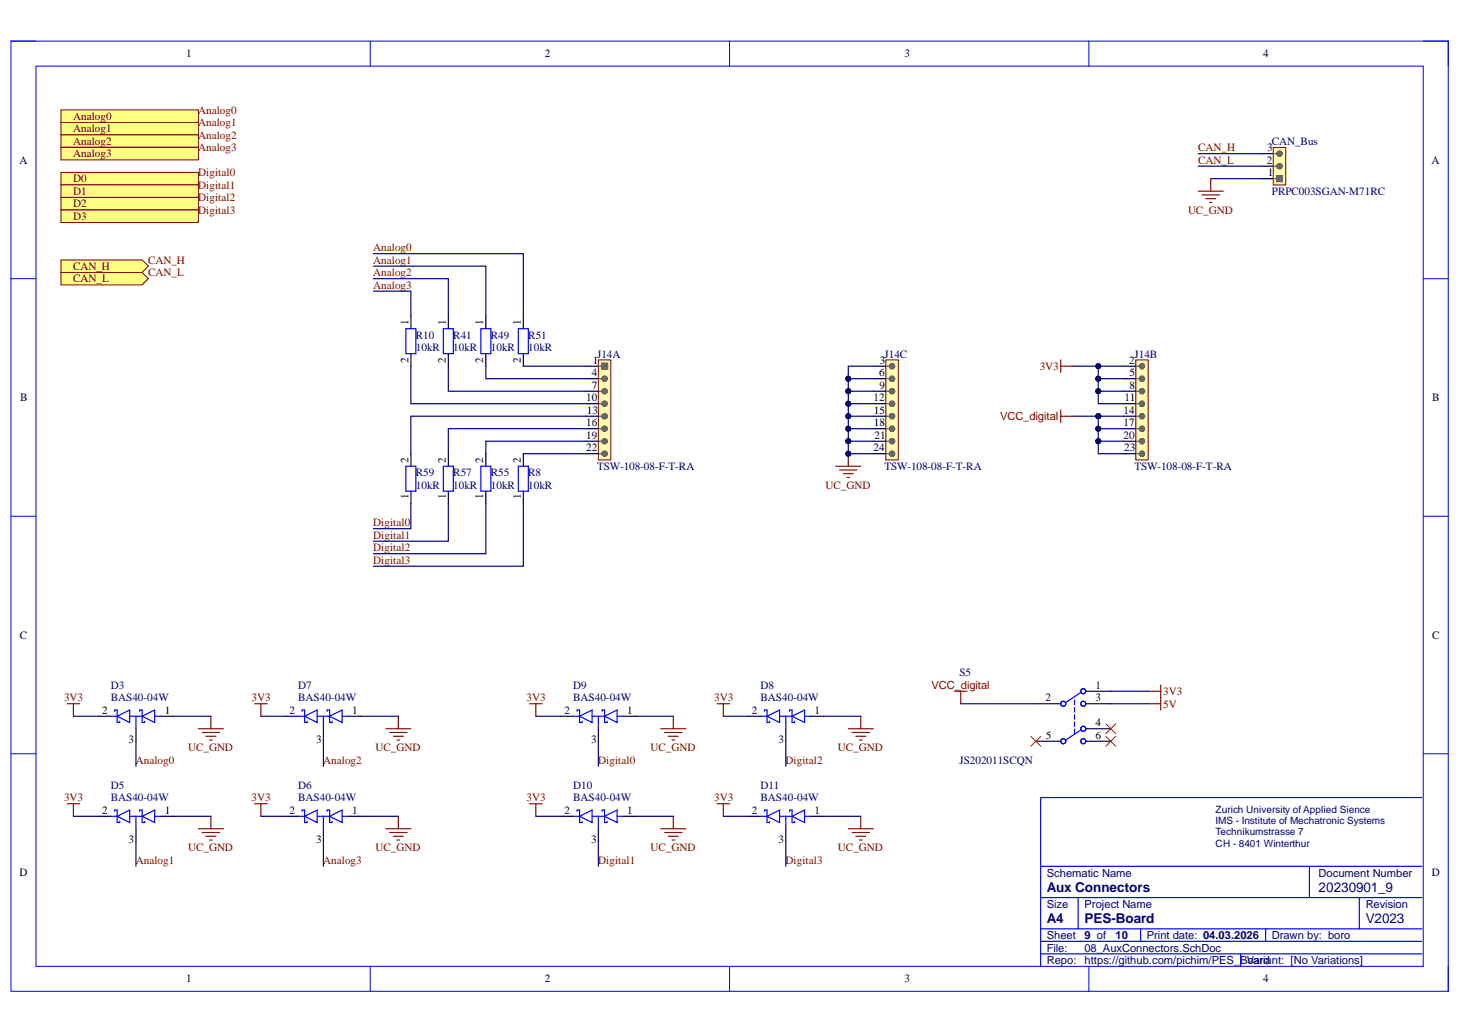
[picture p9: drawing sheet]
<svg xmlns="http://www.w3.org/2000/svg" width="420mm" height="297mm" viewBox="0 0 420 297" stroke-linecap="round" stroke-linejoin="round" font-family="sans-serif">
<defs><g id="words">
<g font-size="3.9" fill="#000080">
<text x="301" y="256.4">Aux Connectors</text>
<text x="379.1" y="256.4">20230901_9</text>
<text x="301" y="265.5">A4</text>
<text x="311.8" y="265.3">PES-Board</text>
<text x="392.7" y="265.3">V2023</text>
</g>
<g font-size="3.2">
<text x="53.5" y="16.5">1</text>
<text x="156.6" y="16.5">2</text>
<text x="260.1" y="16.5">3</text>
<text x="363.2" y="16.5">4</text>
<text x="5.6" y="47">A</text>
<text x="364.3" y="47">2</text>
<text x="364.3" y="43.5">3</text>
<text x="411.6" y="47">A</text>
<text x="364.5" y="50.7">1</text>
<text x="117.5" y="93.4" transform="rotate(-90 117.5 93.4)">1</text>
<text x="128.2" y="93.4" transform="rotate(-90 128.2 93.4)">1</text>
<text x="139" y="93.4" transform="rotate(-90 139 93.4)">1</text>
<text x="149.8" y="93.4" transform="rotate(-90 149.8 93.4)">1</text>
<text x="117.5" y="104.2" transform="rotate(-90 117.5 104.2)">2</text>
<text x="128.2" y="104.2" transform="rotate(-90 128.2 104.2)">2</text>
<text x="139" y="104.2" transform="rotate(-90 139 104.2)">2</text>
<text x="149.8" y="104.2" transform="rotate(-90 149.8 104.2)">2</text>
<text x="170.4" y="104.6">1</text>
<text x="253" y="104.6">3</text>
<text x="324.7" y="104.6">2</text>
<text x="170.2" y="108.2">4</text>
<text x="170.2" y="111.8">7</text>
<text x="252.8" y="108.2">6</text>
<text x="252.9" y="111.8">9</text>
<text x="324.8" y="108.2">5</text>
<text x="324.8" y="111.8">8</text>
<text x="5.8" y="115.4">B</text>
<text x="168.6" y="115.4">10</text>
<text x="168.7" y="119">13</text>
<text x="251.2" y="115.4">12</text>
<text x="251.3" y="119">15</text>
<text x="323.1" y="119">14</text>
<text x="323.3" y="115.4">11</text>
<text x="411.8" y="115.4">B</text>
<text x="168.6" y="122.6">16</text>
<text x="251.3" y="122.6">18</text>
<text x="323.1" y="122.6">17</text>
<text x="168.6" y="126.2">19</text>
<text x="168.6" y="129.8">22</text>
<text x="251.2" y="129.8">24</text>
<text x="251.4" y="126.2">21</text>
<text x="323.1" y="126.2">20</text>
<text x="323.2" y="129.8">23</text>
<text x="117.5" y="133" transform="rotate(-90 117.5 133)">2</text>
<text x="128.2" y="133" transform="rotate(-90 128.2 133)">2</text>
<text x="139" y="133" transform="rotate(-90 139 133)">2</text>
<text x="149.8" y="133" transform="rotate(-90 149.8 133)">2</text>
<text x="117.5" y="143.6" transform="rotate(-90 117.5 143.6)">1</text>
<text x="128.2" y="143.6" transform="rotate(-90 128.2 143.6)">1</text>
<text x="139" y="143.6" transform="rotate(-90 139 143.6)">1</text>
<text x="149.8" y="143.6" transform="rotate(-90 149.8 143.6)">1</text>
<text x="5.7" y="183.7">C</text>
<text x="411.8" y="183.7">C</text>
<text x="300.7" y="201.6">2</text>
<text x="315" y="201.6">3</text>
<text x="315" y="198.1">1</text>
<text x="29.3" y="205.3">2</text>
<text x="47.4" y="205.3">1</text>
<text x="83.2" y="205.3">2</text>
<text x="101.2" y="205.3">1</text>
<text x="162.3" y="205.3">2</text>
<text x="180.3" y="205.3">1</text>
<text x="216.2" y="205.3">2</text>
<text x="234.2" y="205.3">1</text>
<text x="315" y="208.8">4</text>
<text x="37" y="213.6">3</text>
<text x="90.9" y="213.6">3</text>
<text x="170" y="213.6">3</text>
<text x="223.9" y="213.6">3</text>
<text x="300.7" y="212.5">5</text>
<text x="315" y="212.5">6</text>
<text x="29.3" y="234">2</text>
<text x="47.4" y="234">1</text>
<text x="83.2" y="234">2</text>
<text x="101.2" y="234">1</text>
<text x="162.3" y="234">2</text>
<text x="180.3" y="234">1</text>
<text x="216.2" y="234">2</text>
<text x="234.2" y="234">1</text>
<text x="37" y="242.3">3</text>
<text x="90.9" y="242.3">3</text>
<text x="170" y="242.3">3</text>
<text x="223.9" y="242.3">3</text>
<text x="5.6" y="252">D</text>
<text x="411.7" y="252">D</text>
<text x="53.5" y="282.5">1</text>
<text x="156.6" y="282.5">2</text>
<text x="260.1" y="282.5">3</text>
<text x="363.2" y="282.5">4</text>
</g>
<g font-size="3.2" fill="#800000">
<text x="21.1" y="34.5">Analog0</text>
<text x="57" y="32.7">Analog0</text>
<text x="21.1" y="38.1">Analog1</text>
<text x="21.1" y="41.7">Analog2</text>
<text x="57" y="36.3">Analog1</text>
<text x="57" y="39.9">Analog2</text>
<text x="21.1" y="45.3">Analog3</text>
<text x="57" y="43.5">Analog3</text>
<text x="344.6" y="43.5">CAN_H</text>
<text x="344.6" y="47">CAN_L</text>
<text x="21.1" y="52.5">D0</text>
<text x="57" y="50.7">Digital0</text>
<text x="21.1" y="56.1">D1</text>
<text x="21.1" y="59.7">D2</text>
<text x="57" y="54.2">Digital1</text>
<text x="57" y="57.9">Digital2</text>
<text x="21.1" y="63.3">D3</text>
<text x="57" y="61.4">Digital3</text>
<text x="341.6" y="61.4">UC_GND</text>
<text x="21.1" y="77.7">CAN_H</text>
<text x="42.6" y="75.8">CAN_H</text>
<text x="107.3" y="72.3">Analog0</text>
<text x="107.3" y="75.8">Analog1</text>
<text x="21.1" y="81.2">CAN_L</text>
<text x="42.6" y="79.4">CAN_L</text>
<text x="107.3" y="79.4">Analog2</text>
<text x="107.3" y="83">Analog3</text>
<text x="299" y="106.4">3V3</text>
<text x="287.6" y="120.8">VCC_digital</text>
<text x="237.4" y="140.5">UC_GND</text>
<text x="107.3" y="151.4">Digital0</text>
<text x="107.3" y="154.9">Digital1</text>
<text x="107.3" y="158.6">Digital2</text>
<text x="107.3" y="162.1">Digital3</text>
<text x="18.4" y="201.6">3V3</text>
<text x="72.3" y="201.6">3V3</text>
<text x="151.4" y="201.6">3V3</text>
<text x="205.3" y="201.6">3V3</text>
<text x="267.8" y="198.1">VCC_digital</text>
<text x="334.5" y="203.5">5V</text>
<text x="334.5" y="199.8">3V3</text>
<text x="39.1" y="219.6">Analog0</text>
<text x="54.1" y="216">UC_GND</text>
<text x="92.9" y="219.6">Analog2</text>
<text x="108" y="216">UC_GND</text>
<text x="172" y="219.6">Digital0</text>
<text x="187.1" y="216">UC_GND</text>
<text x="225.9" y="219.6">Digital2</text>
<text x="241" y="216">UC_GND</text>
<text x="18.4" y="230.4">3V3</text>
<text x="72.3" y="230.4">3V3</text>
<text x="151.4" y="230.4">3V3</text>
<text x="205.3" y="230.4">3V3</text>
<text x="54.1" y="244.8">UC_GND</text>
<text x="108" y="244.8">UC_GND</text>
<text x="187.1" y="244.8">UC_GND</text>
<text x="241" y="244.8">UC_GND</text>
<text x="39.1" y="248.4">Analog1</text>
<text x="92.9" y="248.4">Analog3</text>
<text x="172" y="248.4">Digital1</text>
<text x="225.9" y="248.4">Digital3</text>
</g>
<g font-size="3.2" fill="#000080">
<text x="365.7" y="41.7">CAN_Bus</text>
<text x="365.7" y="56.1">PRPC003SGAN-M71RC</text>
<text x="119.6" y="97.4">R10</text>
<text x="119.6" y="101">10kR</text>
<text x="130.3" y="97.4">R41</text>
<text x="130.3" y="101">10kR</text>
<text x="141.2" y="97.4">R49</text>
<text x="141.2" y="101">10kR</text>
<text x="151.9" y="97.4">R51</text>
<text x="151.9" y="101">10kR</text>
<text x="171.7" y="102.8">J14A</text>
<text x="254.3" y="102.8">J14C</text>
<text x="326.2" y="102.8">J14B</text>
<text x="119.6" y="137">R59</text>
<text x="130.3" y="137">R57</text>
<text x="141.2" y="137">R55</text>
<text x="151.9" y="137">R8</text>
<text x="171.7" y="135.1">TSW-108-08-F-T-RA</text>
<text x="254.3" y="135.1">TSW-108-08-F-T-RA</text>
<text x="326.2" y="135.1">TSW-108-08-F-T-RA</text>
<text x="119.6" y="140.5">10kR</text>
<text x="130.3" y="140.5">10kR</text>
<text x="141.2" y="140.5">10kR</text>
<text x="151.9" y="140.5">10kR</text>
<text x="275.9" y="194.4">S5</text>
<text x="31.9" y="198.1">D3</text>
<text x="31.9" y="201.6">BAS40-04W</text>
<text x="85.8" y="198.1">D7</text>
<text x="85.8" y="201.6">BAS40-04W</text>
<text x="164.8" y="198.1">D9</text>
<text x="164.8" y="201.6">BAS40-04W</text>
<text x="218.7" y="198.1">D8</text>
<text x="218.7" y="201.6">BAS40-04W</text>
<text x="275.9" y="219.6">JS202011SCQN</text>
<text x="31.9" y="226.8">D5</text>
<text x="85.8" y="226.8">D6</text>
<text x="164.8" y="226.8">D10</text>
<text x="218.7" y="226.8">D11</text>
<text x="31.9" y="230.4">BAS40-04W</text>
<text x="85.8" y="230.4">BAS40-04W</text>
<text x="164.8" y="230.4">BAS40-04W</text>
<text x="218.7" y="230.4">BAS40-04W</text>
<text x="301" y="252">Schematic Name</text>
<text x="379.1" y="252">Document Number</text>
<text x="301" y="261">Size</text>
<text x="311.8" y="261">Project Name</text>
<text x="392.7" y="261">Revision</text>
<text x="301" y="270">Sheet</text>
<text x="311.8" y="270">9 of</text>
<text x="320.8" y="270">10</text>
<text x="329.8" y="270">Print date: 04.03.2026</text>
<text x="365.7" y="270">Drawn by: boro</text>
<text x="301" y="273.6">File:</text>
<text x="311.8" y="273.6">08_AuxConnectors.SchDoc</text>
<text x="301" y="277.2">Repo:</text>
<text x="311.8" y="277.2">https://github.com/pichim/PES_Board</text>
<text x="358.5" y="277.2">Variant: [No Variations]</text>
</g>
<g font-size="2.9" fill="#000080">
<text x="349.5" y="233.8">Zurich University of Applied Sience</text>
<text x="349.5" y="237">IMS - Institute of Mechatronic Systems</text>
<text x="349.5" y="240.2">Technikumstrasse 7</text>
<text x="349.5" y="243.4">CH - 8401 Winterthur</text>
</g>
</g></defs>
<path d="M3.2 11.8h413.2v273.2h-413.2z" fill="none" stroke="#00f" stroke-width=".29"/>
<path d="M10.3 19h398.9v258.9h-398.9z" fill-rule="evenodd" fill="#fff"/>
<g fill="none" stroke="#00f" stroke-width=".29">
<path d="M3.1 11.8h7.2M10.3 19h398.9v258.9h-398.9zM106.5 11.8v7.2M209.8 11.8v7.2M313.1 11.8v7.2M409.2 11.8h7.2v7.2M3.1 80.1h7.2M409.2 80.1h7.2M3.1 148.4h7.2M409.2 148.4h7.2M3.1 216.7h7.2M409.2 216.7h7.2"/>
<path d="M106.5 277.9v7.1M209.8 277.9v7.1M313.1 277.9v7.1M416.4 277.9v7.1"/>
</g>
<path d="M408.8 229.3h-109.6v48.6M299.2 258.1h109.6M299.2 249.1h109.6M310 258.1v9M376.5 249.1v9M390.9 258.1v9M299.2 270.7h109.6M299.2 267.1h109.6M299.2 274.3h109.6M328 267.1v3.6M356.7 274.3v3.6M363.9 267.1v3.6" fill="none" stroke="#00f" stroke-width=".34"/>
<path d="M17.5 35.2h39.5v3.6h-39.5z" fill-rule="evenodd" fill="#ffff80"/>
<path d="M17.5 35.2h39.5v3.6h-39.5z" fill="none" stroke="#800000" stroke-width=".29"/>
<path d="M17.5 38.8h39.5v3.6h-39.5z" fill-rule="evenodd" fill="#ffff80"/>
<path d="M17.5 38.8h39.5v3.6h-39.5z" fill="none" stroke="#800000" stroke-width=".29"/>
<path d="M17.5 42.4h39.5v3.6h-39.5z" fill-rule="evenodd" fill="#ffff80"/>
<path d="M17.5 42.4h39.5v3.6h-39.5z" fill="none" stroke="#800000" stroke-width=".29"/>
<path d="M17.5 31.6h39.5v3.6h-39.5z" fill-rule="evenodd" fill="#ffff80"/>
<path d="M17.5 31.6h39.5v3.6h-39.5z" fill="none" stroke="#800000" stroke-width=".29"/>
<path d="M17.5 49.6h39.5v3.6h-39.5z" fill-rule="evenodd" fill="#ffff80"/>
<path d="M17.5 49.6h39.5v3.6h-39.5z" fill="none" stroke="#800000" stroke-width=".29"/>
<path d="M17.5 53.2h39.5v3.6h-39.5z" fill-rule="evenodd" fill="#ffff80"/>
<path d="M17.5 53.2h39.5v3.6h-39.5z" fill="none" stroke="#800000" stroke-width=".29"/>
<path d="M17.5 56.8h39.5v3.6h-39.5z" fill-rule="evenodd" fill="#ffff80"/>
<path d="M17.5 56.8h39.5v3.6h-39.5z" fill="none" stroke="#800000" stroke-width=".29"/>
<g fill="none" stroke="#800000" stroke-width=".34">
<path d="M19.3 202.4h3.6M21.1 202.4v3.6M57 209.6h7.2M58.1 210.6h5.1M59.2 211.7h2.9M60.3 212.8h.7M60.6 206v3.6M73.2 202.4h3.6M75 202.4v3.6M111 209.6h7.1M112 210.6h5.1M113.1 211.7h2.9"/>
<path d="M114.2 212.8h.7M114.5 206v3.6M152.3 202.4h3.6M154.1 202.4v3.6M190 209.6h7.2M191.1 210.6h5M192.2 211.7h2.8M193.2 212.8h.8M193.6 206v3.6M206.2 202.4h3.6M208 202.4v3.6M243.9 209.6h7.2"/>
<path d="M245 210.6h5M246.1 211.7h2.8M247.1 212.8h.8M247.5 206v3.6M19.3 231.1h3.6M21.1 231.1v3.6M57 238.3h7.2M58.1 239.4h5.1M60.6 234.7v3.6M73.2 231.1h3.6M75 231.1v3.6M111 238.3h7.1"/>
<path d="M112 239.4h5.1M114.5 234.7v3.6M152.3 231.1h3.6M154.1 231.1v3.6M190 238.3h7.2M191.1 239.4h5M193.6 234.7v3.6M59.2 240.5h2.9M60.3 241.5h.7M113.1 240.5h2.9M114.2 241.5h.7M192.2 240.5h2.8"/>
<path d="M193.2 241.5h.8"/>
</g>
<g fill="none" stroke="#000" stroke-width=".34">
<path d="M118.1 90.9v3.6M128.9 90.9v3.6M139.7 90.9v3.6M150.5 90.9v3.6M118.1 101.7v3.6M128.9 101.7v3.6M139.7 101.7v3.6M150.5 101.7v3.6M118.1 130.5v3.6M128.9 130.5v3.6M139.7 130.5v3.6M118.1 141.2v3.6"/>
<path d="M128.9 141.2v3.6M139.7 141.2v3.6M28.3 206h3.6M39.1 209.6v3.6M46.3 206h3.6M82.2 206h3.6M93 209.6v3.6M100.2 206h3.6M161.3 206h3.6M172 209.6v3.6M179.2 206h3.6M215.2 206h3.6"/>
<path d="M226 209.6v3.6M233.1 206h3.6M28.3 234.7h3.6M39.1 238.3v3.6M46.3 234.7h3.6M82.2 234.7h3.6M93 238.3v3.6M100.2 234.7h3.6M161.3 234.7h3.6M172 238.3v3.6M179.2 234.7h3.6"/>
</g>
<g fill="none" stroke="#00f" stroke-width=".34">
<path d="M116.7 94.5h2.9v7.2h-2.9zM127.5 94.5h2.9v7.2h-2.9zM138.3 94.5h2.8v7.2h-2.8zM149 94.5h2.9v7.2h-2.9zM116.7 134.1h2.9v7.1h-2.9zM127.5 134.1h2.9v7.1h-2.9zM138.3 134.1h2.8v7.1h-2.8zM31.9 206h1.8M33 204.5v-.3h.7v3.6h.7v-.4M33.7 206l3.6-1.8v3.6zM37.3 206h3.6M39.1 206v3.6"/>
<path d="M40.2 204.5v-.3h.7v3.6h.7v-.4M40.9 206l3.6-1.8v3.6zM44.5 206h1.8M85.8 206h1.8M86.9 204.5v-.3h.7v3.6h.7v-.4M87.6 206l3.6-1.8v3.6zM91.2 206h3.6M93 206v3.6M94.1 204.5v-.3h.7v3.6h.7v-.4M94.8 206l3.6-1.8v3.6zM98.4 206h1.8M164.9 206h1.8"/>
<path d="M165.9 204.5v-.3h.8v3.6h.7v-.4M166.7 206l3.5-1.8v3.6zM170.2 206h3.6M172 206v3.6M173.1 204.5v-.3h.7v3.6h.8v-.4M173.8 206l3.6-1.8v3.6zM177.4 206h1.8M218.8 206h1.8M219.8 204.5v-.3h.8v3.6h.7v-.4M220.6 206l3.6-1.8v3.6zM224.2 206h3.5M226 206v3.6"/>
<path d="M227 204.5v-.3h.7v3.6h.8v-.4M227.7 206l3.6-1.8v3.6zM231.3 206h1.8M31.9 234.7h1.8M33 233.3v-.4h.7v3.6h.7v-.3M33.7 234.7l3.6-1.8v3.6zM37.3 234.7h3.6M39.1 234.7v3.6M40.2 233.3v-.4h.7v3.6h.7v-.3M40.9 234.7l3.6-1.8v3.6zM44.5 234.7h1.8M85.8 234.7h1.8"/>
<path d="M86.9 233.3v-.4h.7v3.6h.7v-.3M87.6 234.7l3.6-1.8v3.6zM91.2 234.7h3.6M93 234.7v3.6M94.1 233.3v-.4h.7v3.6h.7v-.3M94.8 234.7l3.6-1.8v3.6zM98.4 234.7h1.8M164.9 234.7h1.8M165.9 233.3v-.4h.8v3.6h.7v-.3M166.7 234.7l3.5-1.8v3.6zM170.2 234.7h3.6M172 234.7v3.6"/>
<path d="M173.1 233.3v-.4h.7v3.6h.8v-.3M173.8 234.7l3.6-1.8v3.6zM177.4 234.7h1.8"/>
</g>
<path d="M17.5 60.4h39.5v3.6h-39.5z" fill-rule="evenodd" fill="#ffff80"/>
<path d="M17.5 60.4h39.5v3.6h-39.5z" fill="none" stroke="#800000" stroke-width=".29"/>
<path d="M206.2 231.1h3.6M208 231.1v3.6M243.9 238.3h7.2M245 239.4h5M247.5 234.7v3.6M246.1 240.5h2.8M247.1 241.5h.8" fill="none" stroke="#800000" stroke-width=".34"/>
<path d="M150.5 130.5v3.6M150.5 141.2v3.6M215.2 234.7h3.6M226 238.3v3.6M233.1 234.7h3.6" fill="none" stroke="#000" stroke-width=".34"/>
<path d="M149 134.1h2.9v7.1h-2.9zM218.8 234.7h1.8M219.8 233.3v-.4h.8v3.6h.7v-.3M220.6 234.7l3.6-1.8v3.6zM224.2 234.7h3.5M226 234.7v3.6M227 233.3v-.4h.7v3.6h.8v-.3M227.7 234.7l3.6-1.8v3.6zM231.3 234.7h1.8" fill="none" stroke="#00f" stroke-width=".34"/>
<path d="M17.5 74.7h23.4l1.8 1.8-1.8 1.8h-23.4z" fill-rule="evenodd" fill="#ffff80"/>
<path d="M17.5 74.7h23.4l1.8 1.8-1.8 1.8h-23.4z" fill="none" stroke="#800000" stroke-width=".29"/>
<path d="M17.5 78.3h23.4l1.8 1.8-1.8 1.8h-23.4z" fill-rule="evenodd" fill="#ffff80"/>
<path d="M17.5 78.3h23.4l1.8 1.8-1.8 1.8h-23.4z" fill="none" stroke="#800000" stroke-width=".29"/>
<path d="M274.5 198.8h3.6M276.3 198.8v3.6M330.2 198.8h3.6M333.8 197v7.2M330.2 202.4h3.6" fill="none" stroke="#800000" stroke-width=".34"/>
<g fill="none" stroke="#00f" stroke-width=".34">
<path d="M310.8 199.1l-4.4 2.9M309 201.3v1.3M309 203.4v1.3M309 205.5v1.3M309 207.6v1.3M309 209.7v1.3M310.8 209.9l-4.4 2.9"/>
<circle cx="311.5" cy="198.8" r=".72"/>
<circle cx="305.7" cy="213.2" r=".72"/>
<circle cx="305.7" cy="202.4" r=".72"/>
<circle cx="311.5" cy="213.2" r=".72"/>
<circle cx="311.5" cy="209.6" r=".72"/>
<circle cx="311.5" cy="202.4" r=".72"/>
</g>
<path d="M312.2 198.8h7.2M297.8 202.4h7.2M297.8 213.2h7.2M312.2 202.4h7.2M312.2 209.6h7.2M312.2 213.2h7.2" fill="none" stroke="#000" stroke-width=".34"/>
<path d="M366.1 42.4h3.6v10.8h-3.6z" fill-rule="evenodd" fill="#ffffb0"/>
<path d="M366.1 42.4h3.6v10.8h-3.6z" fill="none" stroke="#800000" stroke-width=".29"/>
<path d="M362.5 51.4h3.6M362.5 47.8h3.6" fill="none" stroke="#000" stroke-width=".34"/>
<circle cx="367.9" cy="47.8" r=".36" fill="none" stroke="#666" stroke-width="1.1"/>
<path d="M367 50.5h1.8v1.8h-1.8z" fill-rule="evenodd" fill="#666"/>
<path d="M367 50.5h1.8v1.8h-1.8z" fill="none" stroke="#666" stroke-width=".29"/>
<path d="M366.1 51.4h1.1M366.1 47.8h1.1M366.1 44.2h1.1" fill="none" stroke="#666" stroke-width=".34"/>
<path d="M362.5 44.2h3.6" fill="none" stroke="#000" stroke-width=".34"/>
<circle cx="367.9" cy="44.2" r=".36" fill="none" stroke="#666" stroke-width="1.1"/>
<path d="M344.5 55h7.2M345.6 56.1h5M346.7 57.1h2.9M347.8 58.2h.7M348.1 51.4v3.6" fill="none" stroke="#800000" stroke-width=".34"/>
<path d="M296.4 211.7l2.9 2.9M299.3 211.7l-2.9 2.9M317.9 208.1l2.9 2.9M317.9 211.7l2.9 2.9M320.8 208.1l-2.9 2.9M320.8 211.7l-2.9 2.9" fill="none" stroke="#f00" stroke-width=".29"/>
<path d="M172 103.5h3.6v28.8h-3.6z" fill-rule="evenodd" fill="#ffffb0"/>
<path d="M172 103.5h3.6v28.8h-3.6z" fill="none" stroke="#800000" stroke-width=".29"/>
<path d="M168.4 105.3h3.6" fill="none" stroke="#000" stroke-width=".34"/>
<circle cx="173.8" cy="108.9" r=".36" fill="none" stroke="#666" stroke-width="1.1"/>
<path d="M172.9 104.4h1.8v1.8h-1.8z" fill-rule="evenodd" fill="#666"/>
<path d="M172.9 104.4h1.8v1.8h-1.8z" fill="none" stroke="#666" stroke-width=".29"/>
<path d="M172 105.3h1.1M172 108.9h1.1M172 112.5h1.1M172 116.1h1.1M172 119.7h1.1M172 123.3h1.1M172 126.9h1.1M172 130.5h1.1" fill="none" stroke="#666" stroke-width=".34"/>
<g fill="none" stroke="#666" stroke-width="1.1">
<circle cx="173.8" cy="116.1" r=".36"/>
<circle cx="173.8" cy="112.5" r=".36"/>
<circle cx="173.8" cy="119.7" r=".36"/>
<circle cx="173.8" cy="126.9" r=".36"/>
<circle cx="173.8" cy="123.3" r=".36"/>
<circle cx="173.8" cy="130.5" r=".36"/>
</g>
<path d="M168.4 108.9h3.6M168.4 112.5h3.6M168.4 116.1h3.6M168.4 119.7h3.6M168.4 123.3h3.6M168.4 126.9h3.6M168.4 130.5h3.6" fill="none" stroke="#000" stroke-width=".34"/>
<path d="M326.6 103.5h3.6v28.8h-3.6z" fill-rule="evenodd" fill="#ffffb0"/>
<path d="M326.6 103.5h3.6v28.8h-3.6z" fill="none" stroke="#800000" stroke-width=".29"/>
<g fill="none" stroke="#666" stroke-width="1.1">
<circle cx="328.4" cy="105.3" r=".36"/>
<circle cx="328.4" cy="108.9" r=".36"/>
<circle cx="328.4" cy="112.5" r=".36"/>
<circle cx="328.4" cy="119.7" r=".36"/>
<circle cx="328.4" cy="116.1" r=".36"/>
<circle cx="328.4" cy="130.5" r=".36"/>
<circle cx="328.4" cy="123.3" r=".36"/>
<circle cx="328.4" cy="126.9" r=".36"/>
</g>
<path d="M326.6 105.3h1M326.6 108.9h1M326.6 112.5h1M326.6 116.1h1M326.6 119.7h1M326.6 123.3h1M326.6 126.9h1M326.6 130.5h1" fill="none" stroke="#666" stroke-width=".34"/>
<path d="M323 105.3h3.6M323 108.9h3.6M323 112.5h3.6M323 116.1h3.6M323 119.7h3.6M323 123.3h3.6M323 126.9h3.6M323 130.5h3.6" fill="none" stroke="#000" stroke-width=".34"/>
<path d="M254.7 103.5h3.6v28.8h-3.6z" fill-rule="evenodd" fill="#ffffb0"/>
<path d="M254.7 103.5h3.6v28.8h-3.6z" fill="none" stroke="#800000" stroke-width=".29"/>
<g fill="none" stroke="#666" stroke-width="1.1">
<circle cx="256.5" cy="116.1" r=".36"/>
<circle cx="256.5" cy="112.5" r=".36"/>
<circle cx="256.5" cy="119.7" r=".36"/>
<circle cx="256.5" cy="108.9" r=".36"/>
<circle cx="256.5" cy="105.3" r=".36"/>
<circle cx="256.5" cy="126.9" r=".36"/>
<circle cx="256.5" cy="123.3" r=".36"/>
<circle cx="256.5" cy="130.5" r=".36"/>
</g>
<path d="M254.7 105.3h1.1M254.7 108.9h1.1M254.7 112.5h1.1M254.7 116.1h1.1M254.7 119.7h1.1M254.7 123.3h1.1M254.7 126.9h1.1M254.7 130.5h1.1" fill="none" stroke="#666" stroke-width=".34"/>
<path d="M251.1 105.3h3.6M251.1 108.9h3.6M251.1 112.5h3.6M251.1 116.1h3.6M251.1 119.7h3.6M251.1 123.3h3.6M251.1 126.9h3.6M251.1 130.5h3.6" fill="none" stroke="#000" stroke-width=".34"/>
<path d="M240.3 134.1h7.2M241.4 135.1h5M242.5 136.2h2.9M243.6 137.3h.7M243.9 130.5v3.6" fill="none" stroke="#800000" stroke-width=".34"/>
<circle cx="243.9" cy="130.5" r=".72" fill="#000080"/>
<circle cx="243.9" cy="130.5" r=".72" fill="none" stroke="#000080" stroke-width=".29"/>
<path d="M305 103.5v3.6M305 117.9v3.6M305 105.3h3.6M305 119.7h3.6" fill="none" stroke="#800000" stroke-width=".34"/>
<g fill="none" stroke="#000080" stroke-width=".34">
<path d="M344.5 47.8h18M344.5 44.2h18M348.1 51.4h14.4M251.1 105.3h-7.2v25.2h7.2M150.5 144.8v18h-43.1M319.4 198.8h10.8M21.1 206h7.2M39.1 213.2v7.1M49.9 206h10.7M75 206h7.2M93 213.2v7.1M103.8 206h10.7"/>
<path d="M154.1 206h7.2M172 213.2v7.1M182.8 206h10.8M208 206h7.2M226 213.2v7.1M236.7 206h10.8M276.3 202.4h21.5M319.4 202.4h10.8M21.1 234.7h7.2M49.9 234.7h10.7M75 234.7h7.2M103.8 234.7h10.7"/>
<path d="M154.1 234.7h7.2M182.8 234.7h10.8M208 234.7h7.2M236.7 234.7h10.8M39.1 241.9v7.2M93 241.9v7.2M172 241.9v7.2M226 241.9v7.2"/>
</g>
<circle cx="243.9" cy="108.9" r=".72" fill="#000080"/>
<circle cx="243.9" cy="108.9" r=".72" fill="none" stroke="#000080" stroke-width=".29"/>
<circle cx="243.9" cy="112.5" r=".72" fill="#000080"/>
<circle cx="243.9" cy="112.5" r=".72" fill="none" stroke="#000080" stroke-width=".29"/>
<circle cx="243.9" cy="116.1" r=".72" fill="#000080"/>
<circle cx="243.9" cy="116.1" r=".72" fill="none" stroke="#000080" stroke-width=".29"/>
<circle cx="243.9" cy="119.7" r=".72" fill="#000080"/>
<circle cx="243.9" cy="119.7" r=".72" fill="none" stroke="#000080" stroke-width=".29"/>
<circle cx="243.9" cy="123.3" r=".72" fill="#000080"/>
<circle cx="243.9" cy="123.3" r=".72" fill="none" stroke="#000080" stroke-width=".29"/>
<circle cx="243.9" cy="126.9" r=".72" fill="#000080"/>
<circle cx="243.9" cy="126.9" r=".72" fill="none" stroke="#000080" stroke-width=".29"/>
<circle cx="243.9" cy="130.5" r=".72" fill="#000080"/>
<circle cx="243.9" cy="130.5" r=".72" fill="none" stroke="#000080" stroke-width=".29"/>
<path d="M243.9 126.9h7.2" fill="none" stroke="#000080" stroke-width=".34"/>
<circle cx="243.9" cy="126.9" r=".72" fill="#000080"/>
<circle cx="243.9" cy="126.9" r=".72" fill="none" stroke="#000080" stroke-width=".29"/>
<path d="M243.9 123.3h7.2" fill="none" stroke="#000080" stroke-width=".34"/>
<circle cx="243.9" cy="123.3" r=".72" fill="#000080"/>
<circle cx="243.9" cy="123.3" r=".72" fill="none" stroke="#000080" stroke-width=".29"/>
<path d="M243.9 119.7h7.2" fill="none" stroke="#000080" stroke-width=".34"/>
<circle cx="243.9" cy="119.7" r=".72" fill="#000080"/>
<circle cx="243.9" cy="119.7" r=".72" fill="none" stroke="#000080" stroke-width=".29"/>
<path d="M243.9 116.1h7.2" fill="none" stroke="#000080" stroke-width=".34"/>
<circle cx="243.9" cy="116.1" r=".72" fill="#000080"/>
<circle cx="243.9" cy="116.1" r=".72" fill="none" stroke="#000080" stroke-width=".29"/>
<path d="M243.9 112.5h7.2" fill="none" stroke="#000080" stroke-width=".34"/>
<circle cx="243.9" cy="112.5" r=".72" fill="#000080"/>
<circle cx="243.9" cy="112.5" r=".72" fill="none" stroke="#000080" stroke-width=".29"/>
<path d="M243.9 108.9h7.2" fill="none" stroke="#000080" stroke-width=".34"/>
<circle cx="243.9" cy="108.9" r=".72" fill="#000080"/>
<circle cx="243.9" cy="108.9" r=".72" fill="none" stroke="#000080" stroke-width=".29"/>
<path d="M315.8 126.9h7.2" fill="none" stroke="#000080" stroke-width=".34"/>
<circle cx="315.8" cy="126.9" r=".72" fill="#000080"/>
<circle cx="315.8" cy="126.9" r=".72" fill="none" stroke="#000080" stroke-width=".29"/>
<path d="M315.8 123.3h7.2" fill="none" stroke="#000080" stroke-width=".34"/>
<circle cx="315.8" cy="123.3" r=".72" fill="#000080"/>
<circle cx="315.8" cy="123.3" r=".72" fill="none" stroke="#000080" stroke-width=".29"/>
<path d="M315.8 119.7h7.2" fill="none" stroke="#000080" stroke-width=".34"/>
<circle cx="315.8" cy="119.7" r=".72" fill="#000080"/>
<circle cx="315.8" cy="119.7" r=".72" fill="none" stroke="#000080" stroke-width=".29"/>
<path d="M315.8 112.5h7.2" fill="none" stroke="#000080" stroke-width=".34"/>
<circle cx="315.8" cy="112.5" r=".72" fill="#000080"/>
<circle cx="315.8" cy="112.5" r=".72" fill="none" stroke="#000080" stroke-width=".29"/>
<path d="M315.8 108.9h7.2" fill="none" stroke="#000080" stroke-width=".34"/>
<circle cx="315.8" cy="108.9" r=".72" fill="#000080"/>
<circle cx="315.8" cy="108.9" r=".72" fill="none" stroke="#000080" stroke-width=".29"/>
<path d="M308.6 105.3h7.2" fill="none" stroke="#000080" stroke-width=".34"/>
<circle cx="315.8" cy="105.3" r=".72" fill="#000080"/>
<circle cx="315.8" cy="105.3" r=".72" fill="none" stroke="#000080" stroke-width=".29"/>
<path d="M315.8 119.7v10.8h7.2" fill="none" stroke="#000080" stroke-width=".34"/>
<circle cx="315.8" cy="126.9" r=".72" fill="#000080"/>
<circle cx="315.8" cy="126.9" r=".72" fill="none" stroke="#000080" stroke-width=".29"/>
<circle cx="315.8" cy="123.3" r=".72" fill="#000080"/>
<circle cx="315.8" cy="123.3" r=".72" fill="none" stroke="#000080" stroke-width=".29"/>
<circle cx="315.8" cy="119.7" r=".72" fill="#000080"/>
<circle cx="315.8" cy="119.7" r=".72" fill="none" stroke="#000080" stroke-width=".29"/>
<path d="M308.6 119.7h7.2" fill="none" stroke="#000080" stroke-width=".34"/>
<circle cx="315.8" cy="119.7" r=".72" fill="#000080"/>
<circle cx="315.8" cy="119.7" r=".72" fill="none" stroke="#000080" stroke-width=".29"/>
<path d="M323 105.3h-7.2v10.8h7.2" fill="none" stroke="#000080" stroke-width=".34"/>
<circle cx="315.8" cy="112.5" r=".72" fill="#000080"/>
<circle cx="315.8" cy="112.5" r=".72" fill="none" stroke="#000080" stroke-width=".29"/>
<circle cx="315.8" cy="108.9" r=".72" fill="#000080"/>
<circle cx="315.8" cy="108.9" r=".72" fill="none" stroke="#000080" stroke-width=".29"/>
<circle cx="315.8" cy="105.3" r=".72" fill="#000080"/>
<circle cx="315.8" cy="105.3" r=".72" fill="none" stroke="#000080" stroke-width=".29"/>
<g fill="none" stroke="#000080" stroke-width=".34">
<path d="M107.4 72.9h43.1v18M107.4 76.5h32.3v14.4M107.4 83.7h10.7v7.2M107.4 80.1h21.5v10.8M118.1 105.3v10.8h50.3M128.9 105.3v7.2h39.5M139.7 105.3v3.6h28.7M150.5 105.3h17.9M168.4 119.7h-50.3v10.8M150.5 130.5h17.9M168.4 126.9h-28.7v3.6M168.4 123.3h-39.5v7.2"/>
<path d="M118.1 144.8v7.2h-10.7M128.9 144.8v10.8h-21.5M139.7 144.8v14.4h-32.3"/>
</g>
<use href="#words"/>
</svg>
